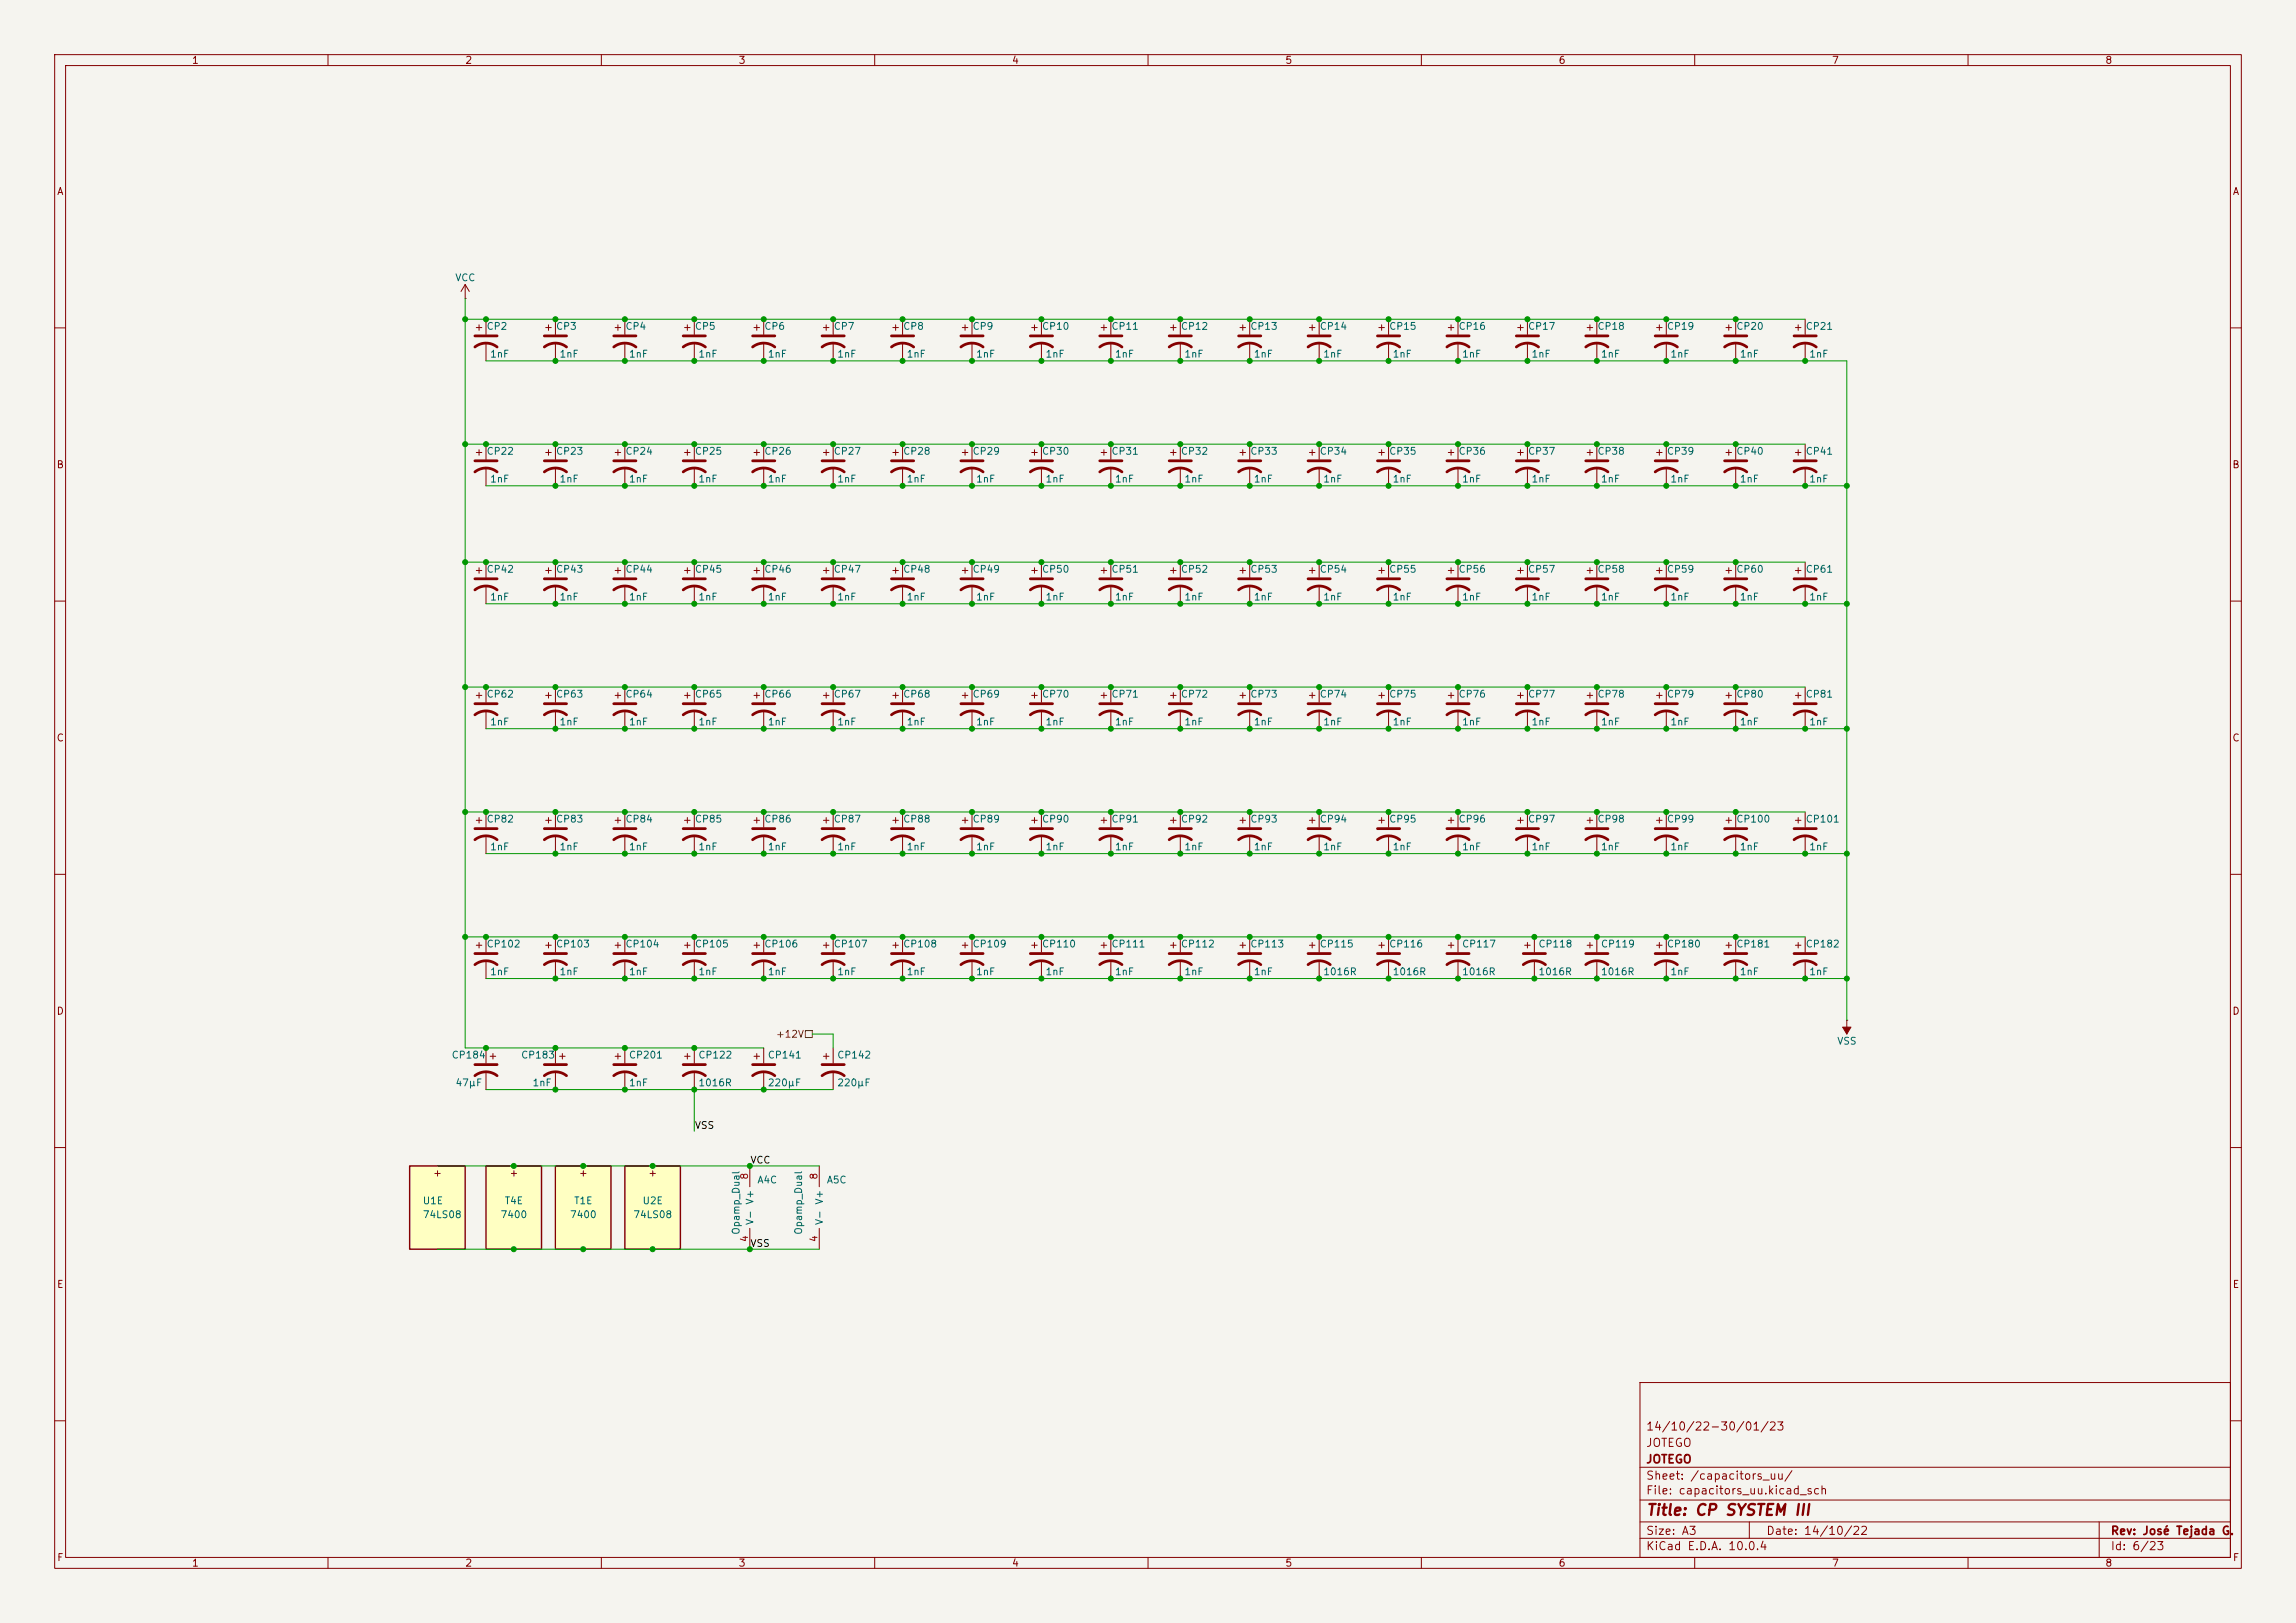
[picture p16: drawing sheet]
<svg xmlns="http://www.w3.org/2000/svg" width="420mm" height="297mm" viewBox="0 0 420 297" stroke-linecap="round" stroke-linejoin="round" font-family="sans-serif">
<defs><g id="words">
<text font-size="2" fill="#840000" x="301" y="277.8">Title: CP SYSTEM III</text>
<g font-size="1.5" fill="#840000">
<text x="301" y="262.1">14/10/22-30/01/23</text>
<text x="301" y="268.1">JOTEGO</text>
<text x="301" y="265.1">JOTEGO</text>
<text x="301" y="273.8">File: capacitors_uu.kicad_sch</text>
<text x="301" y="271.1">Sheet: /capacitors_uu/</text>
<text x="301" y="281.2">Size: A3</text>
<text x="323" y="281.2">Date: 14/10/22</text>
<text x="386" y="281.2">Rev: José Tejada G.</text>
<text x="301" y="284">KiCad E.D.A. 10.0.4</text>
<text x="386" y="284">Id: 6/23</text>
</g>
<g font-size="1.3" fill="#840000">
<text x="35" y="12">1</text>
<text x="85" y="12">2</text>
<text x="135" y="12">3</text>
<text x="185" y="12">4</text>
<text x="235" y="12">5</text>
<text x="285" y="12">6</text>
<text x="335" y="12">7</text>
<text x="385" y="12">8</text>
<text x="10.3" y="36">A</text>
<text x="408.3" y="36">A</text>
<text x="10.3" y="86">B</text>
<text x="408.2" y="86">B</text>
<text x="10.3" y="136">C</text>
<text x="408.2" y="136">C</text>
<text x="10.3" y="186">D</text>
<text x="408.2" y="186">D</text>
<text x="79.1" y="215.6">+</text>
<text x="93.1" y="215.6">+</text>
<text x="105.8" y="215.6">+</text>
<text x="118.5" y="215.6">+</text>
<text x="10.3" y="236">E</text>
<text x="408.3" y="236">E</text>
<text x="10.3" y="286">F</text>
<text x="35" y="287">1</text>
<text x="85" y="287">2</text>
<text x="135" y="287">3</text>
<text x="185" y="287">4</text>
<text x="235" y="287">5</text>
<text x="285" y="287">6</text>
<text x="335" y="287">7</text>
<text x="385" y="287">8</text>
<text x="408.3" y="286">F</text>
</g>
<g font-size="1.3" fill="#006464">
<text x="83.2" y="51.8">VCC</text>
<text x="88.9" y="60.7">CP2</text>
<text x="89.5" y="65.7">1nF</text>
<text x="101.6" y="60.7">CP3</text>
<text x="102.2" y="65.7">1nF</text>
<text x="114.3" y="60.7">CP4</text>
<text x="114.9" y="65.7">1nF</text>
<text x="127" y="60.7">CP5</text>
<text x="127.6" y="65.7">1nF</text>
<text x="139.7" y="60.7">CP6</text>
<text x="140.3" y="65.7">1nF</text>
<text x="152.4" y="60.7">CP7</text>
<text x="153" y="65.7">1nF</text>
<text x="165.1" y="60.7">CP8</text>
<text x="165.7" y="65.7">1nF</text>
<text x="177.8" y="60.7">CP9</text>
<text x="178.4" y="65.7">1nF</text>
<text x="190.5" y="60.7">CP10</text>
<text x="191.1" y="65.7">1nF</text>
<text x="203.2" y="60.7">CP11</text>
<text x="203.8" y="65.7">1nF</text>
<text x="215.9" y="60.7">CP12</text>
<text x="216.5" y="65.7">1nF</text>
<text x="228.6" y="60.7">CP13</text>
<text x="229.2" y="65.7">1nF</text>
<text x="241.3" y="60.7">CP14</text>
<text x="241.9" y="65.7">1nF</text>
<text x="254" y="60.7">CP15</text>
<text x="254.6" y="65.7">1nF</text>
<text x="266.7" y="60.7">CP16</text>
<text x="267.3" y="65.7">1nF</text>
<text x="279.4" y="60.7">CP17</text>
<text x="280" y="65.7">1nF</text>
<text x="292.1" y="60.7">CP18</text>
<text x="292.7" y="65.7">1nF</text>
<text x="304.8" y="60.7">CP19</text>
<text x="305.4" y="65.7">1nF</text>
<text x="317.5" y="60.7">CP20</text>
<text x="318.1" y="65.7">1nF</text>
<text x="330.2" y="60.7">CP21</text>
<text x="330.8" y="65.7">1nF</text>
<text x="88.9" y="83.5">CP22</text>
<text x="101.6" y="83.5">CP23</text>
<text x="114.3" y="83.5">CP24</text>
<text x="127" y="83.5">CP25</text>
<text x="139.7" y="83.5">CP26</text>
<text x="152.4" y="83.5">CP27</text>
<text x="165.1" y="83.5">CP28</text>
<text x="177.8" y="83.5">CP29</text>
<text x="190.5" y="83.5">CP30</text>
<text x="203.2" y="83.5">CP31</text>
<text x="215.9" y="83.5">CP32</text>
<text x="228.6" y="83.5">CP33</text>
<text x="241.3" y="83.5">CP34</text>
<text x="254" y="83.5">CP35</text>
<text x="266.7" y="83.5">CP36</text>
<text x="279.4" y="83.5">CP37</text>
<text x="292.1" y="83.5">CP38</text>
<text x="304.8" y="83.5">CP39</text>
<text x="317.5" y="83.5">CP40</text>
<text x="330.2" y="83.5">CP41</text>
<text x="89.5" y="88.6">1nF</text>
<text x="102.2" y="88.6">1nF</text>
<text x="114.9" y="88.6">1nF</text>
<text x="127.6" y="88.6">1nF</text>
<text x="140.3" y="88.6">1nF</text>
<text x="153" y="88.6">1nF</text>
<text x="165.7" y="88.6">1nF</text>
<text x="178.4" y="88.6">1nF</text>
<text x="191.1" y="88.6">1nF</text>
<text x="203.8" y="88.6">1nF</text>
<text x="216.5" y="88.6">1nF</text>
<text x="229.2" y="88.6">1nF</text>
<text x="241.9" y="88.6">1nF</text>
<text x="254.6" y="88.6">1nF</text>
<text x="267.3" y="88.6">1nF</text>
<text x="280" y="88.6">1nF</text>
<text x="292.7" y="88.6">1nF</text>
<text x="305.4" y="88.6">1nF</text>
<text x="318.1" y="88.6">1nF</text>
<text x="330.8" y="88.6">1nF</text>
<text x="88.9" y="105.1">CP42</text>
<text x="101.6" y="105.1">CP43</text>
<text x="114.3" y="105.1">CP44</text>
<text x="127" y="105.1">CP45</text>
<text x="139.7" y="105.1">CP46</text>
<text x="152.4" y="105.1">CP47</text>
<text x="165.1" y="105.1">CP48</text>
<text x="177.8" y="105.1">CP49</text>
<text x="190.5" y="105.1">CP50</text>
<text x="203.2" y="105.1">CP51</text>
<text x="215.9" y="105.1">CP52</text>
<text x="228.6" y="105.1">CP53</text>
<text x="241.3" y="105.1">CP54</text>
<text x="254" y="105.1">CP55</text>
<text x="266.7" y="105.1">CP56</text>
<text x="279.4" y="105.1">CP57</text>
<text x="292.1" y="105.1">CP58</text>
<text x="304.8" y="105.1">CP59</text>
<text x="317.5" y="105.1">CP60</text>
<text x="330.2" y="105.1">CP61</text>
<text x="89.5" y="110.2">1nF</text>
<text x="102.2" y="110.2">1nF</text>
<text x="114.9" y="110.2">1nF</text>
<text x="127.6" y="110.2">1nF</text>
<text x="140.3" y="110.2">1nF</text>
<text x="153" y="110.2">1nF</text>
<text x="165.7" y="110.2">1nF</text>
<text x="178.4" y="110.2">1nF</text>
<text x="191.1" y="110.2">1nF</text>
<text x="203.8" y="110.2">1nF</text>
<text x="216.5" y="110.2">1nF</text>
<text x="229.2" y="110.2">1nF</text>
<text x="241.9" y="110.2">1nF</text>
<text x="254.6" y="110.2">1nF</text>
<text x="267.3" y="110.2">1nF</text>
<text x="280" y="110.2">1nF</text>
<text x="292.7" y="110.2">1nF</text>
<text x="305.4" y="110.2">1nF</text>
<text x="318.1" y="110.2">1nF</text>
<text x="330.8" y="110.2">1nF</text>
<text x="88.9" y="128">CP62</text>
<text x="101.6" y="128">CP63</text>
<text x="114.3" y="128">CP64</text>
<text x="127" y="128">CP65</text>
<text x="139.7" y="128">CP66</text>
<text x="152.4" y="128">CP67</text>
<text x="165.1" y="128">CP68</text>
<text x="177.8" y="128">CP69</text>
<text x="190.5" y="128">CP70</text>
<text x="203.2" y="128">CP71</text>
<text x="215.9" y="128">CP72</text>
<text x="228.6" y="128">CP73</text>
<text x="241.3" y="128">CP74</text>
<text x="254" y="128">CP75</text>
<text x="266.7" y="128">CP76</text>
<text x="279.4" y="128">CP77</text>
<text x="292.1" y="128">CP78</text>
<text x="304.8" y="128">CP79</text>
<text x="317.5" y="128">CP80</text>
<text x="330.2" y="128">CP81</text>
<text x="89.5" y="133.1">1nF</text>
<text x="102.2" y="133.1">1nF</text>
<text x="114.9" y="133.1">1nF</text>
<text x="127.6" y="133.1">1nF</text>
<text x="140.3" y="133.1">1nF</text>
<text x="153" y="133.1">1nF</text>
<text x="165.7" y="133.1">1nF</text>
<text x="178.4" y="133.1">1nF</text>
<text x="191.1" y="133.1">1nF</text>
<text x="203.8" y="133.1">1nF</text>
<text x="216.5" y="133.1">1nF</text>
<text x="229.2" y="133.1">1nF</text>
<text x="241.9" y="133.1">1nF</text>
<text x="254.6" y="133.1">1nF</text>
<text x="267.3" y="133.1">1nF</text>
<text x="280" y="133.1">1nF</text>
<text x="292.7" y="133.1">1nF</text>
<text x="305.4" y="133.1">1nF</text>
<text x="318.1" y="133.1">1nF</text>
<text x="330.8" y="133.1">1nF</text>
<text x="88.9" y="150.8">CP82</text>
<text x="89.5" y="155.9">1nF</text>
<text x="101.6" y="150.8">CP83</text>
<text x="102.2" y="155.9">1nF</text>
<text x="114.3" y="150.8">CP84</text>
<text x="114.9" y="155.9">1nF</text>
<text x="127" y="150.8">CP85</text>
<text x="127.6" y="155.9">1nF</text>
<text x="139.7" y="150.8">CP86</text>
<text x="140.3" y="155.9">1nF</text>
<text x="152.4" y="150.8">CP87</text>
<text x="153" y="155.9">1nF</text>
<text x="165.1" y="150.8">CP88</text>
<text x="165.7" y="155.9">1nF</text>
<text x="177.8" y="150.8">CP89</text>
<text x="178.4" y="155.9">1nF</text>
<text x="190.5" y="150.8">CP90</text>
<text x="191.1" y="155.9">1nF</text>
<text x="203.2" y="150.8">CP91</text>
<text x="203.8" y="155.9">1nF</text>
<text x="215.9" y="150.8">CP92</text>
<text x="216.5" y="155.9">1nF</text>
<text x="228.6" y="150.8">CP93</text>
<text x="229.2" y="155.9">1nF</text>
<text x="241.3" y="150.8">CP94</text>
<text x="241.9" y="155.9">1nF</text>
<text x="254" y="150.8">CP95</text>
<text x="254.6" y="155.9">1nF</text>
<text x="266.7" y="150.8">CP96</text>
<text x="267.3" y="155.9">1nF</text>
<text x="279.4" y="150.8">CP97</text>
<text x="280" y="155.9">1nF</text>
<text x="292.1" y="150.8">CP98</text>
<text x="292.7" y="155.9">1nF</text>
<text x="304.8" y="150.8">CP99</text>
<text x="305.4" y="155.9">1nF</text>
<text x="317.5" y="150.8">CP100</text>
<text x="318.1" y="155.9">1nF</text>
<text x="330.2" y="150.8">CP101</text>
<text x="330.8" y="155.9">1nF</text>
<text x="88.9" y="173.7">CP102</text>
<text x="101.6" y="173.7">CP103</text>
<text x="114.3" y="173.7">CP104</text>
<text x="127" y="173.7">CP105</text>
<text x="139.7" y="173.7">CP106</text>
<text x="152.4" y="173.7">CP107</text>
<text x="165.1" y="173.7">CP108</text>
<text x="177.8" y="173.7">CP109</text>
<text x="190.5" y="173.7">CP110</text>
<text x="203.2" y="173.7">CP111</text>
<text x="215.9" y="173.7">CP112</text>
<text x="228.6" y="173.7">CP113</text>
<text x="241.3" y="173.7">CP115</text>
<text x="254" y="173.7">CP116</text>
<text x="267.3" y="173.7">CP117</text>
<text x="281.3" y="173.7">CP118</text>
<text x="292.7" y="173.7">CP119</text>
<text x="304.8" y="173.7">CP180</text>
<text x="317.5" y="173.7">CP181</text>
<text x="330.2" y="173.7">CP182</text>
<text x="89.5" y="178.8">1nF</text>
<text x="102.2" y="178.8">1nF</text>
<text x="114.9" y="178.8">1nF</text>
<text x="127.6" y="178.8">1nF</text>
<text x="140.3" y="178.8">1nF</text>
<text x="153" y="178.8">1nF</text>
<text x="165.7" y="178.8">1nF</text>
<text x="178.4" y="178.8">1nF</text>
<text x="191.1" y="178.8">1nF</text>
<text x="203.8" y="178.8">1nF</text>
<text x="216.5" y="178.8">1nF</text>
<text x="229.2" y="178.8">1nF</text>
<text x="241.9" y="178.8">1016R</text>
<text x="254.6" y="178.8">1016R</text>
<text x="267.3" y="178.8">1016R</text>
<text x="281.3" y="178.8">1016R</text>
<text x="292.7" y="178.8">1016R</text>
<text x="305.4" y="178.8">1nF</text>
<text x="318.1" y="178.8">1nF</text>
<text x="330.8" y="178.8">1nF</text>
<text x="336" y="191.5">VSS</text>
<text x="82.5" y="194">CP184</text>
<text x="95.2" y="194">CP183</text>
<text x="114.9" y="194">CP201</text>
<text x="127.6" y="194">CP122</text>
<text x="140.3" y="194">CP141</text>
<text x="153" y="194">CP142</text>
<text x="83.2" y="199.1">47μF</text>
<text x="97.3" y="199.1">1nF</text>
<text x="114.9" y="199.1">1nF</text>
<text x="127.6" y="199.1">1016R</text>
<text x="140.3" y="199.1">220μF</text>
<text x="153" y="199.1">220μF</text>
<text x="77.2" y="220.7">U1E</text>
<text x="92.2" y="220.7">T4E</text>
<text x="104.9" y="220.7">T1E</text>
<text x="117.4" y="220.7">U2E</text>
<text x="138.4" y="216.9">A4C</text>
<text x="151.1" y="216.9">A5C</text>
<text x="77.2" y="223.2">74LS08</text>
<text x="91.5" y="223.2">7400</text>
<text x="104.2" y="223.2">7400</text>
<text x="115.7" y="223.2">74LS08</text>
<text x="135.6" y="226.1" transform="rotate(-90 135.6 226.1)">Opamp_Dual</text>
<text x="138.1" y="224.3" transform="rotate(-90 138.1 224.3)">V- V+</text>
<text x="147" y="226.1" transform="rotate(-90 147 226.1)">Opamp_Dual</text>
<text x="150.8" y="224.3" transform="rotate(-90 150.8 224.3)">V- V+</text>
</g>
<text font-size="1.3" fill="#725600" x="141.8" y="190.2">+12V</text>
<g font-size="1.3" fill="#0f0f0f">
<text x="127" y="206.9">VSS</text>
<text x="137.2" y="213.2">VCC</text>
<text x="137.2" y="228.5">VSS</text>
</g>
<g font-size="1.3" fill="#a90000">
<text x="137.1" y="216" transform="rotate(-90 137.1 216)">8</text>
<text x="149.8" y="216" transform="rotate(-90 149.8 216)">8</text>
<text x="137.1" y="227.4" transform="rotate(-90 137.1 227.4)">4</text>
<text x="149.8" y="227.4" transform="rotate(-90 149.8 227.4)">4</text>
</g>
</g></defs>
<path d="M0 0h420v297h-420z" fill="#f5f4ef" stroke="#f5f4ef" stroke-width=".18"/>
<g fill="none" stroke="#840000" stroke-width=".18">
<path d="M10 10h400v277h-400zM12 12h396v273h-396zM60 10v2M110 10v2M160 10v2M210 10v2M260 10v2M310 10v2M360 10v2M85.1 54.6h.1M85.1 52.1l-.8 1.2M85.1 52.1l.8 1.2"/>
<path d="M85.1 52.1v2.5M87.1 59.9h1M87.6 59.4v1.1M88.9 58.4v2.8M99.8 59.9h1M100.3 59.4v1.1M101.6 58.4v2.8M112.5 59.9h1M113 59.4v1.1M114.3 58.4v2.8M125.2 59.9h1M125.7 59.4v1.1"/>
<path d="M127 58.4v2.8M137.9 59.9h1M138.4 59.4v1.1M139.7 58.4v2.8M150.6 59.9h1M151.1 59.4v1.1M152.4 58.4v2.8M252.2 59.9h1M252.7 59.4v1.1M254 58.4v2.8M10 60h2M88.9 62.7v3.3"/>
<path d="M101.6 62.7v3.3M114.3 62.7v3.3M127 62.7v3.3M139.7 62.7v3.3M152.4 62.7v3.3M254 62.7v3.3M408 60h2M87.1 82.8h1M87.6 82.3v1M88.9 81.3v2.8M88.9 85.6v3.3M99.8 82.8h1"/>
<path d="M100.3 82.3v1M101.6 81.3v2.8M101.6 85.6v3.3M112.5 82.8h1M113 82.3v1M114.3 81.3v2.8M114.3 85.6v3.3M125.2 82.8h1M125.7 82.3v1M127 81.3v2.8M127 85.6v3.3M137.9 82.8h1"/>
<path d="M138.4 82.3v1M139.7 81.3v2.8M139.7 85.6v3.3M150.6 82.8h1M151.1 82.3v1M152.4 81.3v2.8M152.4 85.6v3.3M176 82.8h1M176.5 82.3v1M177.8 81.3v2.8M177.8 85.6v3.3M264.9 82.8h1"/>
<path d="M265.4 82.3v1M266.7 81.3v2.8M266.7 85.6v3.3M277.6 82.8h1M278.1 82.3v1M279.4 81.3v2.8M279.4 85.6v3.3M315.7 82.8h1M316.2 82.3v1M317.5 81.3v2.8M317.5 85.6v3.3M10 110h2"/>
<path d="M99.8 104.4h1M100.3 103.9v1M101.6 102.9v2.8M101.6 107.2v3.3M112.5 104.4h1M113 103.9v1M114.3 102.9v2.8M114.3 107.2v3.3M125.2 104.4h1M125.7 103.9v1M127 102.9v2.8M127 107.2v3.3"/>
<path d="M137.9 104.4h1M138.4 103.9v1M139.7 102.9v2.8M139.7 107.2v3.3M150.6 104.4h1M151.1 103.9v1M152.4 102.9v2.8M152.4 107.2v3.3M163.3 104.4h1M163.8 103.9v1M165.1 102.9v2.8M165.1 107.2v3.3"/>
<path d="M176 104.4h1M176.5 103.9v1M177.8 102.9v2.8M177.8 107.2v3.3M188.7 104.4h1M189.2 103.9v1M190.5 102.9v2.8M190.5 107.2v3.3M408 110h2M87.1 127.3h1M87.6 126.7v1.1M88.9 125.7v2.8"/>
<path d="M88.9 130v3.4M137.9 127.3h1M138.4 126.7v1.1M139.7 125.7v2.8M139.7 130v3.4M150.6 127.3h1M151.1 126.7v1.1M152.4 125.7v2.8M152.4 130v3.4M163.3 127.3h1M163.8 126.7v1.1M165.1 125.7v2.8"/>
<path d="M165.1 130v3.4M176 127.3h1M176.5 126.7v1.1M177.8 125.7v2.8M177.8 130v3.4M188.7 127.3h1M189.2 126.7v1.1M190.5 125.7v2.8M190.5 130v3.4M10 160h2M87.1 150.1h1M87.6 149.6v1"/>
<path d="M88.9 148.6v2.8M88.9 152.9v3.3M99.8 150.1h1M100.3 149.6v1M101.6 148.6v2.8M101.6 152.9v3.3M112.5 150.1h1M113 149.6v1M114.3 148.6v2.8M114.3 152.9v3.3M137.9 150.1h1M138.4 149.6v1"/>
<path d="M139.7 148.6v2.8M139.7 152.9v3.3M150.6 150.1h1M151.1 149.6v1M152.4 148.6v2.8M152.4 152.9v3.3M290.3 150.1h1M290.8 149.6v1M292.1 148.6v2.8M292.1 152.9v3.3M408 160h2M87.1 173h1"/>
<path d="M87.6 172.5v1M88.9 171.5v2.7M88.9 175.8v3.3M99.8 173h1M100.3 172.5v1M101.6 171.5v2.7M101.6 175.8v3.3M112.5 173h1M113 172.5v1M114.3 171.5v2.7M114.3 175.8v3.3M125.2 173h1"/>
<path d="M125.7 172.5v1M127 171.5v2.7M127 175.8v3.3M137.9 173h1M138.4 172.5v1M139.7 171.5v2.7M139.7 175.8v3.3M150.6 173h1M151.1 172.5v1M152.4 171.5v2.7M152.4 175.8v3.3M88.9 191.8v2.8"/>
<path d="M88.9 196.1v3.3M89.7 193.3h1M90.2 192.8v1M150.6 193.3h1M151.1 192.8v1M152.4 191.8v2.8M152.4 196.1v3.3M10 210h2M408 210h2M300 253h108v32h-108zM10 260h2M300 278.5h108"/>
<path d="M300 274.5h108M300 268.5h108M320 278.5v3M384 278.5v6.5M408 260h2M60 285v2M110 285v2M160 285v2M210 285v2M260 285v2M300 281.5h108M310 285v2"/>
<path d="M360 285v2"/>
</g>
<g fill="none" stroke="#840000" stroke-width=".51">
<path d="M86.9 63.5a3.3 3.3 0 0 1 4 0M86.9 61.5h4M99.6 63.5a3.3 3.3 0 0 1 4 0M99.6 61.5h4M112.3 63.5a3.3 3.3 0 0 1 4 0M112.3 61.5h4M125 63.5a3.3 3.3 0 0 1 4 0M125 61.5h4M137.7 63.5a3.3 3.3 0 0 1 4 0M137.7 61.5h4M150.4 63.5a3.3 3.3 0 0 1 4 0M150.4 61.5h4"/>
<path d="M252 63.5a3.3 3.3 0 0 1 4 0M252 61.5h4M86.9 86.4a3.3 3.3 0 0 1 4 0M86.9 84.3h4M99.6 86.4a3.3 3.3 0 0 1 4 0M99.6 84.3h4M112.3 86.4a3.3 3.3 0 0 1 4 0M112.3 84.3h4M125 86.4a3.3 3.3 0 0 1 4 0M125 84.3h4M137.7 86.4a3.3 3.3 0 0 1 4 0M137.7 84.3h4"/>
<path d="M150.4 86.4a3.3 3.3 0 0 1 4 0M150.4 84.3h4M175.8 86.4a3.3 3.3 0 0 1 4 0M175.8 84.3h4M264.7 86.4a3.3 3.3 0 0 1 4 0M264.7 84.3h4M277.4 86.4a3.3 3.3 0 0 1 4 0M277.4 84.3h4M315.5 86.4a3.3 3.3 0 0 1 4 0M315.5 84.3h4M99.6 108a3.3 3.3 0 0 1 4 0M99.6 105.9h4"/>
<path d="M112.3 108a3.3 3.3 0 0 1 4 0M112.3 105.9h4M125 108a3.3 3.3 0 0 1 4 0M125 105.9h4M137.7 108a3.3 3.3 0 0 1 4 0M137.7 105.9h4M150.4 108a3.3 3.3 0 0 1 4 0M150.4 105.9h4M163.1 108a3.3 3.3 0 0 1 4 0M163.1 105.9h4M175.8 108a3.3 3.3 0 0 1 4 0M175.8 105.9h4"/>
<path d="M188.5 108a3.3 3.3 0 0 1 4 0M188.5 105.9h4M86.9 130.8a3.3 3.3 0 0 1 4 0M86.9 128.8h4M137.7 130.8a3.3 3.3 0 0 1 4 0M137.7 128.8h4M150.4 130.8a3.3 3.3 0 0 1 4 0M150.4 128.8h4M163.1 130.8a3.3 3.3 0 0 1 4 0M163.1 128.8h4M175.8 130.8a3.3 3.3 0 0 1 4 0M175.8 128.8h4"/>
<path d="M188.5 130.8a3.3 3.3 0 0 1 4 0M188.5 128.8h4M86.9 153.7a3.3 3.3 0 0 1 4 0M86.9 151.6h4M99.6 153.7a3.3 3.3 0 0 1 4 0M99.6 151.6h4M112.3 153.7a3.3 3.3 0 0 1 4 0M112.3 151.6h4M137.7 153.7a3.3 3.3 0 0 1 4 0M137.7 151.6h4M150.4 153.7a3.3 3.3 0 0 1 4 0M150.4 151.6h4"/>
<path d="M290.1 153.7a3.3 3.3 0 0 1 4 0M290.1 151.6h4M86.9 176.5a3.3 3.3 0 0 1 4 0M86.9 174.5h4M99.6 176.5a3.3 3.3 0 0 1 4 0M99.6 174.5h4M112.3 176.5a3.3 3.3 0 0 1 4 0M112.3 174.5h4M125 176.5a3.3 3.3 0 0 1 4 0M125 174.5h4M137.7 176.5a3.3 3.3 0 0 1 4 0M137.7 174.5h4"/>
<path d="M150.4 176.5a3.3 3.3 0 0 1 4 0M150.4 174.5h4M86.9 196.9a3.3 3.3 0 0 1 4 0M86.9 194.8h4M150.4 196.9a3.3 3.3 0 0 1 4 0M150.4 194.8h4"/>
</g>
<path d="M88.9 213.4h10.2v15.2h-10.2z" fill="#ffffc2"/>
<path d="M88.9 213.4h10.2v15.2h-10.2z" fill="none" stroke="#840000" stroke-width=".25"/>
<path d="M74.9 213.4h10.2v15.2h-10.2z" fill="#ffffc2"/>
<path d="M74.9 213.4h10.2v15.2h-10.2z" fill="none" stroke="#840000" stroke-width=".25"/>
<g fill="none" stroke="#840000" stroke-width=".51">
<path d="M86.9 108a3.3 3.3 0 0 1 4 0M86.9 105.9h4M226.6 108a3.3 3.3 0 0 1 4 0M226.6 105.9h4M239.3 108a3.3 3.3 0 0 1 4 0M239.3 105.9h4M99.6 130.8a3.3 3.3 0 0 1 4 0M99.6 128.8h4M112.3 130.8a3.3 3.3 0 0 1 4 0M112.3 128.8h4M125 130.8a3.3 3.3 0 0 1 4 0M125 128.8h4"/>
<path d="M112.3 196.9a3.3 3.3 0 0 1 4 0M112.3 194.8h4M125 196.9a3.3 3.3 0 0 1 4 0M125 194.8h4"/>
</g>
<g fill="none" stroke="#840000" stroke-width=".18">
<path d="M87.1 104.4h1M87.6 103.9v1M88.9 102.9v2.8M88.9 107.2v3.3M226.8 104.4h1M227.3 103.9v1M228.6 102.9v2.8M228.6 107.2v3.3M239.5 104.4h1M240 103.9v1M241.3 102.9v2.8M241.3 107.2v3.3"/>
<path d="M99.8 127.3h1M100.3 126.7v1.1M101.6 125.7v2.8M101.6 130v3.4M112.5 127.3h1M113 126.7v1.1M114.3 125.7v2.8M114.3 130v3.4M125.2 127.3h1M125.7 126.7v1.1M127 125.7v2.8M127 130v3.4"/>
<path d="M112.5 193.3h1M113 192.8v1M114.3 191.8v2.8M114.3 196.1v3.3M125.2 193.3h1M125.7 192.8v1M127 191.8v2.8M127 196.1v3.3"/>
</g>
<path d="M101.6 213.4h10.2v15.2h-10.2z" fill="#ffffc2"/>
<path d="M101.6 213.4h10.2v15.2h-10.2z" fill="none" stroke="#840000" stroke-width=".25"/>
<path d="M213.9 108a3.3 3.3 0 0 1 4 0M213.9 105.9h4M201.2 130.8a3.3 3.3 0 0 1 4 0M201.2 128.8h4M226.6 130.8a3.3 3.3 0 0 1 4 0M226.6 128.8h4M239.3 130.8a3.3 3.3 0 0 1 4 0M239.3 128.8h4" fill="none" stroke="#840000" stroke-width=".51"/>
<g fill="none" stroke="#840000" stroke-width=".18">
<path d="M214.1 104.4h1M214.6 103.9v1M215.9 102.9v2.8M215.9 107.2v3.3M201.4 127.3h1M201.9 126.7v1.1M203.2 125.7v2.8M203.2 130v3.4M226.8 127.3h1M227.3 126.7v1.1M228.6 125.7v2.8M228.6 130v3.4"/>
<path d="M239.5 127.3h1M240 126.7v1.1M241.3 125.7v2.8M241.3 130v3.4M137.2 213.4v3.8M149.9 213.4v3.8M137.2 224.8v3.8M149.9 224.8v3.8"/>
</g>
<path d="M114.3 213.4h10.2v15.2h-10.2z" fill="#ffffc2"/>
<path d="M114.3 213.4h10.2v15.2h-10.2z" fill="none" stroke="#840000" stroke-width=".25"/>
<g fill="none" stroke="#840000" stroke-width=".51">
<path d="M163.1 63.5a3.3 3.3 0 0 1 4 0M163.1 61.5h4M175.8 63.5a3.3 3.3 0 0 1 4 0M175.8 61.5h4M188.5 63.5a3.3 3.3 0 0 1 4 0M188.5 61.5h4M201.2 63.5a3.3 3.3 0 0 1 4 0M201.2 61.5h4M213.9 63.5a3.3 3.3 0 0 1 4 0M213.9 61.5h4M226.6 63.5a3.3 3.3 0 0 1 4 0M226.6 61.5h4"/>
<path d="M239.3 63.5a3.3 3.3 0 0 1 4 0M239.3 61.5h4M264.7 63.5a3.3 3.3 0 0 1 4 0M264.7 61.5h4M277.4 63.5a3.3 3.3 0 0 1 4 0M277.4 61.5h4M290.1 63.5a3.3 3.3 0 0 1 4 0M290.1 61.5h4M302.8 63.5a3.3 3.3 0 0 1 4 0M302.8 61.5h4M315.5 63.5a3.3 3.3 0 0 1 4 0M315.5 61.5h4"/>
<path d="M328.2 63.5a3.3 3.3 0 0 1 4 0M328.2 61.5h4M163.1 86.4a3.3 3.3 0 0 1 4 0M163.1 84.3h4M188.5 86.4a3.3 3.3 0 0 1 4 0M188.5 84.3h4M201.2 86.4a3.3 3.3 0 0 1 4 0M201.2 84.3h4M213.9 86.4a3.3 3.3 0 0 1 4 0M213.9 84.3h4M226.6 86.4a3.3 3.3 0 0 1 4 0M226.6 84.3h4"/>
<path d="M239.3 86.4a3.3 3.3 0 0 1 4 0M239.3 84.3h4M252 86.4a3.3 3.3 0 0 1 4 0M252 84.3h4M290.1 86.4a3.3 3.3 0 0 1 4 0M290.1 84.3h4M302.8 86.4a3.3 3.3 0 0 1 4 0M302.8 84.3h4M328.2 86.4a3.3 3.3 0 0 1 4 0M328.2 84.3h4M201.2 108a3.3 3.3 0 0 1 4 0M201.2 105.9h4"/>
<path d="M252 108a3.3 3.3 0 0 1 4 0M252 105.9h4M264.7 108a3.3 3.3 0 0 1 4 0M264.7 105.9h4M277.4 108a3.3 3.3 0 0 1 4 0M277.4 105.9h4M290.1 108a3.3 3.3 0 0 1 4 0M290.1 105.9h4M302.8 108a3.3 3.3 0 0 1 4 0M302.8 105.9h4M315.5 108a3.3 3.3 0 0 1 4 0M315.5 105.9h4"/>
<path d="M328.2 108a3.3 3.3 0 0 1 4 0M328.2 105.9h4M213.9 130.8a3.3 3.3 0 0 1 4 0M213.9 128.8h4M252 130.8a3.3 3.3 0 0 1 4 0M252 128.8h4M264.7 130.8a3.3 3.3 0 0 1 4 0M264.7 128.8h4M277.4 130.8a3.3 3.3 0 0 1 4 0M277.4 128.8h4M290.1 130.8a3.3 3.3 0 0 1 4 0M290.1 128.8h4"/>
<path d="M302.8 130.8a3.3 3.3 0 0 1 4 0M302.8 128.8h4M315.5 130.8a3.3 3.3 0 0 1 4 0M315.5 128.8h4M328.2 130.8a3.3 3.3 0 0 1 4 0M328.2 128.8h4M125 153.7a3.3 3.3 0 0 1 4 0M125 151.6h4M163.1 153.7a3.3 3.3 0 0 1 4 0M163.1 151.6h4M175.8 153.7a3.3 3.3 0 0 1 4 0M175.8 151.6h4"/>
<path d="M188.5 153.7a3.3 3.3 0 0 1 4 0M188.5 151.6h4M201.2 153.7a3.3 3.3 0 0 1 4 0M201.2 151.6h4M213.9 153.7a3.3 3.3 0 0 1 4 0M213.9 151.6h4M226.6 153.7a3.3 3.3 0 0 1 4 0M226.6 151.6h4M239.3 153.7a3.3 3.3 0 0 1 4 0M239.3 151.6h4M252 153.7a3.3 3.3 0 0 1 4 0M252 151.6h4"/>
<path d="M264.7 153.7a3.3 3.3 0 0 1 4 0M264.7 151.6h4M277.4 153.7a3.3 3.3 0 0 1 4 0M277.4 151.6h4M302.8 153.7a3.3 3.3 0 0 1 4 0M302.8 151.6h4M315.5 153.7a3.3 3.3 0 0 1 4 0M315.5 151.6h4M328.2 153.7a3.3 3.3 0 0 1 4 0M328.2 151.6h4M163.1 176.5a3.3 3.3 0 0 1 4 0M163.1 174.5h4"/>
<path d="M175.8 176.5a3.3 3.3 0 0 1 4 0M175.8 174.5h4M188.5 176.5a3.3 3.3 0 0 1 4 0M188.5 174.5h4M201.2 176.5a3.3 3.3 0 0 1 4 0M201.2 174.5h4M213.9 176.5a3.3 3.3 0 0 1 4 0M213.9 174.5h4M226.6 176.5a3.3 3.3 0 0 1 4 0M226.6 174.5h4M239.3 176.5a3.3 3.3 0 0 1 4 0M239.3 174.5h4"/>
<path d="M252 176.5a3.3 3.3 0 0 1 4 0M252 174.5h4M264.7 176.5a3.3 3.3 0 0 1 4 0M264.7 174.5h4M278.6 176.5a3.3 3.3 0 0 1 4.1 0M278.6 174.5h4.1M290.1 176.5a3.3 3.3 0 0 1 4 0M290.1 174.5h4M302.8 176.5a3.3 3.3 0 0 1 4 0M302.8 174.5h4M315.5 176.5a3.3 3.3 0 0 1 4 0M315.5 174.5h4"/>
<path d="M328.2 176.5a3.3 3.3 0 0 1 4 0M328.2 174.5h4M99.6 196.9a3.3 3.3 0 0 1 4 0M99.6 194.8h4M137.7 196.9a3.3 3.3 0 0 1 4 0M137.7 194.8h4"/>
</g>
<g fill="none" stroke="#840000" stroke-width=".18">
<path d="M163.3 59.9h1M163.8 59.4v1.1M165.1 58.4v2.8M176 59.9h1M176.5 59.4v1.1M177.8 58.4v2.8M188.7 59.9h1M189.2 59.4v1.1M190.5 58.4v2.8M201.4 59.9h1M201.9 59.4v1.1M203.2 58.4v2.8"/>
<path d="M214.1 59.9h1M214.6 59.4v1.1M215.9 58.4v2.8M226.8 59.9h1M227.3 59.4v1.1M228.6 58.4v2.8M239.5 59.9h1M240 59.4v1.1M241.3 58.4v2.8M264.9 59.9h1M265.4 59.4v1.1M266.7 58.4v2.8"/>
<path d="M277.6 59.9h1M278.1 59.4v1.1M279.4 58.4v2.8M290.3 59.9h1M290.8 59.4v1.1M292.1 58.4v2.8M303 59.9h1M303.5 59.4v1.1M304.8 58.4v2.8M315.7 59.9h1M316.2 59.4v1.1M317.5 58.4v2.8"/>
<path d="M328.4 59.9h1M328.9 59.4v1.1M330.2 58.4v2.8M165.1 62.7v3.3M177.8 62.7v3.3M190.5 62.7v3.3M203.2 62.7v3.3M215.9 62.7v3.3M228.6 62.7v3.3M241.3 62.7v3.3M266.7 62.7v3.3M279.4 62.7v3.3"/>
<path d="M292.1 62.7v3.3M304.8 62.7v3.3M317.5 62.7v3.3M330.2 62.7v3.3M163.3 82.8h1M163.8 82.3v1M165.1 81.3v2.8M165.1 85.6v3.3M188.7 82.8h1M189.2 82.3v1M190.5 81.3v2.8M190.5 85.6v3.3"/>
<path d="M201.4 82.8h1M201.9 82.3v1M203.2 81.3v2.8M203.2 85.6v3.3M214.1 82.8h1M214.6 82.3v1M215.9 81.3v2.8M215.9 85.6v3.3M226.8 82.8h1M227.3 82.3v1M228.6 81.3v2.8M228.6 85.6v3.3"/>
<path d="M239.5 82.8h1M240 82.3v1M241.3 81.3v2.8M241.3 85.6v3.3M252.2 82.8h1M252.7 82.3v1M254 81.3v2.8M254 85.6v3.3M290.3 82.8h1M290.8 82.3v1M292.1 81.3v2.8M292.1 85.6v3.3"/>
<path d="M303 82.8h1M303.5 82.3v1M304.8 81.3v2.8M304.8 85.6v3.3M328.4 82.8h1M328.9 82.3v1M330.2 81.3v2.8M330.2 85.6v3.3M201.4 104.4h1M201.9 103.9v1M203.2 102.9v2.8M203.2 107.2v3.3"/>
<path d="M252.2 104.4h1M252.7 103.9v1M254 102.9v2.8M254 107.2v3.3M264.9 104.4h1M265.4 103.9v1M266.7 102.9v2.8M266.7 107.2v3.3M277.6 104.4h1M278.1 103.9v1M279.4 102.9v2.8M279.4 107.2v3.3"/>
<path d="M290.3 104.4h1M290.8 103.9v1M292.1 102.9v2.8M292.1 107.2v3.3M303 104.4h1M303.5 103.9v1M304.8 102.9v2.8M304.8 107.2v3.3M315.7 104.4h1M316.2 103.9v1M317.5 102.9v2.8M317.5 107.2v3.3"/>
<path d="M328.4 104.4h1M328.9 103.9v1M330.2 102.9v2.8M330.2 107.2v3.3M214.1 127.3h1M214.6 126.7v1.1M215.9 125.7v2.8M215.9 130v3.4M252.2 127.3h1M252.7 126.7v1.1M254 125.7v2.8M254 130v3.4"/>
<path d="M264.9 127.3h1M265.4 126.7v1.1M266.7 125.7v2.8M266.7 130v3.4M277.6 127.3h1M278.1 126.7v1.1M279.4 125.7v2.8M279.4 130v3.4M290.3 127.3h1M290.8 126.7v1.1M292.1 125.7v2.8M292.1 130v3.4"/>
<path d="M303 127.3h1M303.5 126.7v1.1M304.8 125.7v2.8M304.8 130v3.4M315.7 127.3h1M316.2 126.7v1.1M317.5 125.7v2.8M317.5 130v3.4M328.4 127.3h1M328.9 126.7v1.1M330.2 125.7v2.8M330.2 130v3.4"/>
<path d="M125.2 150.1h1M125.7 149.6v1M127 148.6v2.8M127 152.9v3.3M163.3 150.1h1M163.8 149.6v1M165.1 148.6v2.8M165.1 152.9v3.3M176 150.1h1M176.5 149.6v1M177.8 148.6v2.8M177.8 152.9v3.3"/>
<path d="M188.7 150.1h1M189.2 149.6v1M190.5 148.6v2.8M190.5 152.9v3.3M201.4 150.1h1M201.9 149.6v1M203.2 148.6v2.8M203.2 152.9v3.3M214.1 150.1h1M214.6 149.6v1M215.9 148.6v2.8M215.9 152.9v3.3"/>
<path d="M226.8 150.1h1M227.3 149.6v1M228.6 148.6v2.8M228.6 152.9v3.3M239.5 150.1h1M240 149.6v1M241.3 148.6v2.8M241.3 152.9v3.3M252.2 150.1h1M252.7 149.6v1M254 148.6v2.8M254 152.9v3.3"/>
<path d="M264.9 150.1h1M265.4 149.6v1M266.7 148.6v2.8M266.7 152.9v3.3M277.6 150.1h1M278.1 149.6v1M279.4 148.6v2.8M279.4 152.9v3.3M303 150.1h1M303.5 149.6v1M304.8 148.6v2.8M304.8 152.9v3.3"/>
<path d="M315.7 150.1h1M316.2 149.6v1M317.5 148.6v2.8M317.5 152.9v3.3M328.4 150.1h1M328.9 149.6v1M330.2 148.6v2.8M330.2 152.9v3.3M163.3 173h1M163.8 172.5v1M165.1 171.5v2.7M165.1 175.8v3.3"/>
<path d="M176 173h1M176.5 172.5v1M177.8 171.5v2.7M177.8 175.8v3.3M188.7 173h1M189.2 172.5v1M190.5 171.5v2.7M190.5 175.8v3.3M201.4 173h1M201.9 172.5v1M203.2 171.5v2.7M203.2 175.8v3.3"/>
<path d="M214.1 173h1M214.6 172.5v1M215.9 171.5v2.7M215.9 175.8v3.3M226.8 173h1M227.3 172.5v1M228.6 171.5v2.7M228.6 175.8v3.3M239.5 173h1M240 172.5v1M241.3 171.5v2.7M241.3 175.8v3.3"/>
<path d="M252.2 173h1M252.7 172.5v1M254 171.5v2.7M254 175.8v3.3M264.9 173h1M265.4 172.5v1M266.7 171.5v2.7M266.7 175.8v3.3M278.9 173h1M279.4 172.5v1M280.7 171.5v2.7M280.7 175.8v3.3"/>
<path d="M290.3 173h1M290.8 172.5v1M292.1 171.5v2.7M292.1 175.8v3.3M303 173h1M303.5 172.5v1M304.8 171.5v2.7M304.8 175.8v3.3M315.7 173h1M316.2 172.5v1M317.5 171.5v2.7M317.5 175.8v3.3"/>
<path d="M328.4 173h1M328.9 172.5v1M330.2 171.5v2.7M330.2 175.8v3.3M101.6 191.8v2.8M101.6 196.1v3.3M102.4 193.3h1M102.9 192.8v1M137.9 193.3h1M138.4 192.8v1M139.7 191.8v2.8M139.7 196.1v3.3"/>
<path d="M337.8 186.7h.1M337.8 186.7v2.5"/>
</g>
<path d="M337.1 188h1.5l-.8 1.2z" fill="#840000" stroke="#840000" stroke-width=".18"/>
<path d="M147.3 188.6h1.3v1.3h-1.3z" fill="none" stroke="#725600" stroke-width=".18"/>
<g fill="none" stroke="#009600" stroke-width=".18">
<path d="M85.1 58.4h245.1M85.1 54.6v137.2h54.6M88.9 66h248.9v120.7M85.1 81.3h245.1M88.9 88.9h248.9M85.1 102.9h245.1M88.9 110.5h248.9M85.1 125.7h245.1M88.9 133.4h248.9M85.1 148.6h245.1M88.9 156.2h248.9M85.1 171.5h245.1"/>
<path d="M88.9 179.1h248.9M88.9 199.4h63.5M127 199.4v7.6M148.6 189.2h3.8v2.6M80 213.4h69.9M80 228.6h69.9"/>
</g>
<g fill="#009600" stroke="#009600" stroke-width=".18">
<circle cx="114.3" cy="156.2" r=".46"/>
<circle cx="114.3" cy="148.6" r=".46"/>
<circle cx="85.1" cy="171.5" r=".46"/>
<circle cx="88.9" cy="171.5" r=".46"/>
<circle cx="114.3" cy="191.8" r=".46"/>
<circle cx="127" cy="179.1" r=".46"/>
<circle cx="114.3" cy="179.1" r=".46"/>
<circle cx="127" cy="191.8" r=".46"/>
<circle cx="114.3" cy="171.5" r=".46"/>
<circle cx="101.6" cy="171.5" r=".46"/>
<circle cx="101.6" cy="191.8" r=".46"/>
<circle cx="101.6" cy="179.1" r=".46"/>
<circle cx="127" cy="171.5" r=".46"/>
<circle cx="88.9" cy="191.8" r=".46"/>
<circle cx="101.6" cy="156.2" r=".46"/>
<circle cx="101.6" cy="148.6" r=".46"/>
<circle cx="139.7" cy="171.5" r=".46"/>
<circle cx="139.7" cy="156.2" r=".46"/>
<circle cx="127" cy="156.2" r=".46"/>
<circle cx="139.7" cy="179.1" r=".46"/>
<circle cx="165.1" cy="156.2" r=".46"/>
<circle cx="165.1" cy="171.5" r=".46"/>
<circle cx="165.1" cy="179.1" r=".46"/>
<circle cx="139.7" cy="133.4" r=".46"/>
<circle cx="139.7" cy="148.6" r=".46"/>
<circle cx="127" cy="125.7" r=".46"/>
<circle cx="127" cy="133.4" r=".46"/>
<circle cx="139.7" cy="125.7" r=".46"/>
<circle cx="152.4" cy="179.1" r=".46"/>
<circle cx="152.4" cy="171.5" r=".46"/>
<circle cx="152.4" cy="156.2" r=".46"/>
<circle cx="165.1" cy="148.6" r=".46"/>
<circle cx="152.4" cy="148.6" r=".46"/>
<circle cx="94" cy="228.6" r=".46"/>
<circle cx="106.7" cy="228.6" r=".46"/>
<circle cx="127" cy="199.4" r=".46"/>
<circle cx="114.3" cy="199.4" r=".46"/>
<circle cx="106.7" cy="213.4" r=".46"/>
<circle cx="101.6" cy="199.4" r=".46"/>
<circle cx="137.2" cy="228.6" r=".46"/>
<circle cx="137.2" cy="213.4" r=".46"/>
<circle cx="119.4" cy="213.4" r=".46"/>
<circle cx="119.4" cy="228.6" r=".46"/>
<circle cx="139.7" cy="199.4" r=".46"/>
<circle cx="94" cy="213.4" r=".46"/>
<circle cx="152.4" cy="125.7" r=".46"/>
<circle cx="152.4" cy="133.4" r=".46"/>
<circle cx="190.5" cy="148.6" r=".46"/>
<circle cx="190.5" cy="156.2" r=".46"/>
<circle cx="190.5" cy="125.7" r=".46"/>
<circle cx="190.5" cy="133.4" r=".46"/>
<circle cx="177.8" cy="171.5" r=".46"/>
<circle cx="177.8" cy="179.1" r=".46"/>
<circle cx="177.8" cy="148.6" r=".46"/>
<circle cx="177.8" cy="156.2" r=".46"/>
<circle cx="190.5" cy="179.1" r=".46"/>
<circle cx="190.5" cy="171.5" r=".46"/>
<circle cx="330.2" cy="156.2" r=".46"/>
<circle cx="317.5" cy="156.2" r=".46"/>
<circle cx="304.8" cy="179.1" r=".46"/>
<circle cx="317.5" cy="171.5" r=".46"/>
<circle cx="304.8" cy="171.5" r=".46"/>
<circle cx="330.2" cy="179.1" r=".46"/>
<circle cx="317.5" cy="179.1" r=".46"/>
<circle cx="304.8" cy="156.2" r=".46"/>
<circle cx="304.8" cy="148.6" r=".46"/>
<circle cx="337.8" cy="156.2" r=".46"/>
<circle cx="337.8" cy="133.4" r=".46"/>
<circle cx="330.2" cy="133.4" r=".46"/>
<circle cx="337.8" cy="179.1" r=".46"/>
<circle cx="266.7" cy="156.2" r=".46"/>
<circle cx="279.4" cy="156.2" r=".46"/>
<circle cx="266.7" cy="148.6" r=".46"/>
<circle cx="266.7" cy="179.1" r=".46"/>
<circle cx="280.7" cy="179.1" r=".46"/>
<circle cx="280.7" cy="171.5" r=".46"/>
<circle cx="266.7" cy="171.5" r=".46"/>
<circle cx="254" cy="171.5" r=".46"/>
<circle cx="241.3" cy="171.5" r=".46"/>
<circle cx="254" cy="179.1" r=".46"/>
<circle cx="292.1" cy="179.1" r=".46"/>
<circle cx="292.1" cy="156.2" r=".46"/>
<circle cx="292.1" cy="171.5" r=".46"/>
<circle cx="254" cy="156.2" r=".46"/>
<circle cx="279.4" cy="148.6" r=".46"/>
<circle cx="292.1" cy="148.6" r=".46"/>
<circle cx="317.5" cy="58.4" r=".46"/>
<circle cx="304.8" cy="58.4" r=".46"/>
<circle cx="317.5" cy="66" r=".46"/>
<circle cx="330.2" cy="66" r=".46"/>
<circle cx="317.5" cy="81.3" r=".46"/>
<circle cx="317.5" cy="110.5" r=".46"/>
<circle cx="304.8" cy="102.9" r=".46"/>
<circle cx="279.4" cy="110.5" r=".46"/>
<circle cx="279.4" cy="125.7" r=".46"/>
<circle cx="292.1" cy="110.5" r=".46"/>
<circle cx="330.2" cy="88.9" r=".46"/>
<circle cx="317.5" cy="88.9" r=".46"/>
<circle cx="337.8" cy="88.9" r=".46"/>
<circle cx="317.5" cy="102.9" r=".46"/>
<circle cx="317.5" cy="148.6" r=".46"/>
<circle cx="317.5" cy="125.7" r=".46"/>
<circle cx="317.5" cy="133.4" r=".46"/>
<circle cx="304.8" cy="133.4" r=".46"/>
<circle cx="304.8" cy="110.5" r=".46"/>
<circle cx="292.1" cy="88.9" r=".46"/>
<circle cx="304.8" cy="88.9" r=".46"/>
<circle cx="337.8" cy="110.5" r=".46"/>
<circle cx="330.2" cy="110.5" r=".46"/>
<circle cx="304.8" cy="125.7" r=".46"/>
<circle cx="292.1" cy="125.7" r=".46"/>
<circle cx="292.1" cy="81.3" r=".46"/>
<circle cx="304.8" cy="66" r=".46"/>
<circle cx="304.8" cy="81.3" r=".46"/>
<circle cx="279.4" cy="81.3" r=".46"/>
<circle cx="279.4" cy="88.9" r=".46"/>
<circle cx="279.4" cy="102.9" r=".46"/>
<circle cx="292.1" cy="102.9" r=".46"/>
<circle cx="292.1" cy="58.4" r=".46"/>
<circle cx="292.1" cy="66" r=".46"/>
<circle cx="203.2" cy="171.5" r=".46"/>
<circle cx="215.9" cy="156.2" r=".46"/>
<circle cx="203.2" cy="179.1" r=".46"/>
<circle cx="215.9" cy="179.1" r=".46"/>
<circle cx="215.9" cy="171.5" r=".46"/>
<circle cx="228.6" cy="148.6" r=".46"/>
<circle cx="228.6" cy="156.2" r=".46"/>
<circle cx="241.3" cy="179.1" r=".46"/>
<circle cx="203.2" cy="156.2" r=".46"/>
<circle cx="203.2" cy="148.6" r=".46"/>
<circle cx="215.9" cy="148.6" r=".46"/>
<circle cx="228.6" cy="171.5" r=".46"/>
<circle cx="228.6" cy="179.1" r=".46"/>
<circle cx="241.3" cy="66" r=".46"/>
<circle cx="254" cy="58.4" r=".46"/>
<circle cx="241.3" cy="58.4" r=".46"/>
<circle cx="203.2" cy="66" r=".46"/>
<circle cx="203.2" cy="58.4" r=".46"/>
<circle cx="228.6" cy="81.3" r=".46"/>
<circle cx="215.9" cy="81.3" r=".46"/>
<circle cx="203.2" cy="81.3" r=".46"/>
<circle cx="241.3" cy="102.9" r=".46"/>
<circle cx="241.3" cy="81.3" r=".46"/>
<circle cx="228.6" cy="66" r=".46"/>
<circle cx="215.9" cy="58.4" r=".46"/>
<circle cx="215.9" cy="66" r=".46"/>
<circle cx="228.6" cy="58.4" r=".46"/>
<circle cx="254" cy="148.6" r=".46"/>
<circle cx="241.3" cy="148.6" r=".46"/>
<circle cx="241.3" cy="133.4" r=".46"/>
<circle cx="241.3" cy="156.2" r=".46"/>
<circle cx="254" cy="133.4" r=".46"/>
<circle cx="266.7" cy="110.5" r=".46"/>
<circle cx="266.7" cy="125.7" r=".46"/>
<circle cx="254" cy="110.5" r=".46"/>
<circle cx="266.7" cy="133.4" r=".46"/>
<circle cx="292.1" cy="133.4" r=".46"/>
<circle cx="279.4" cy="133.4" r=".46"/>
<circle cx="241.3" cy="125.7" r=".46"/>
<circle cx="254" cy="125.7" r=".46"/>
<circle cx="266.7" cy="102.9" r=".46"/>
<circle cx="266.7" cy="66" r=".46"/>
<circle cx="254" cy="81.3" r=".46"/>
<circle cx="266.7" cy="81.3" r=".46"/>
<circle cx="266.7" cy="58.4" r=".46"/>
<circle cx="279.4" cy="58.4" r=".46"/>
<circle cx="279.4" cy="66" r=".46"/>
<circle cx="254" cy="88.9" r=".46"/>
<circle cx="254" cy="102.9" r=".46"/>
<circle cx="254" cy="66" r=".46"/>
<circle cx="266.7" cy="88.9" r=".46"/>
<circle cx="215.9" cy="110.5" r=".46"/>
<circle cx="215.9" cy="102.9" r=".46"/>
<circle cx="228.6" cy="133.4" r=".46"/>
<circle cx="215.9" cy="125.7" r=".46"/>
<circle cx="215.9" cy="133.4" r=".46"/>
<circle cx="228.6" cy="102.9" r=".46"/>
<circle cx="228.6" cy="88.9" r=".46"/>
<circle cx="215.9" cy="88.9" r=".46"/>
<circle cx="203.2" cy="125.7" r=".46"/>
<circle cx="203.2" cy="133.4" r=".46"/>
<circle cx="203.2" cy="88.9" r=".46"/>
<circle cx="203.2" cy="110.5" r=".46"/>
<circle cx="203.2" cy="102.9" r=".46"/>
<circle cx="228.6" cy="125.7" r=".46"/>
<circle cx="228.6" cy="110.5" r=".46"/>
<circle cx="241.3" cy="88.9" r=".46"/>
<circle cx="241.3" cy="110.5" r=".46"/>
<circle cx="85.1" cy="148.6" r=".46"/>
<circle cx="88.9" cy="148.6" r=".46"/>
<circle cx="101.6" cy="102.9" r=".46"/>
<circle cx="85.1" cy="102.9" r=".46"/>
<circle cx="88.9" cy="102.9" r=".46"/>
<circle cx="88.9" cy="125.7" r=".46"/>
<circle cx="85.1" cy="125.7" r=".46"/>
<circle cx="114.3" cy="125.7" r=".46"/>
<circle cx="114.3" cy="133.4" r=".46"/>
<circle cx="127" cy="148.6" r=".46"/>
<circle cx="101.6" cy="125.7" r=".46"/>
<circle cx="101.6" cy="133.4" r=".46"/>
<circle cx="101.6" cy="110.5" r=".46"/>
<circle cx="114.3" cy="110.5" r=".46"/>
<circle cx="152.4" cy="102.9" r=".46"/>
<circle cx="152.4" cy="110.5" r=".46"/>
<circle cx="165.1" cy="110.5" r=".46"/>
<circle cx="152.4" cy="88.9" r=".46"/>
<circle cx="177.8" cy="133.4" r=".46"/>
<circle cx="177.8" cy="125.7" r=".46"/>
<circle cx="177.8" cy="102.9" r=".46"/>
<circle cx="165.1" cy="88.9" r=".46"/>
<circle cx="165.1" cy="102.9" r=".46"/>
<circle cx="177.8" cy="88.9" r=".46"/>
<circle cx="190.5" cy="110.5" r=".46"/>
<circle cx="190.5" cy="102.9" r=".46"/>
<circle cx="177.8" cy="110.5" r=".46"/>
<circle cx="165.1" cy="133.4" r=".46"/>
<circle cx="165.1" cy="125.7" r=".46"/>
<circle cx="139.7" cy="110.5" r=".46"/>
<circle cx="127" cy="110.5" r=".46"/>
<circle cx="127" cy="88.9" r=".46"/>
<circle cx="127" cy="81.3" r=".46"/>
<circle cx="139.7" cy="81.3" r=".46"/>
<circle cx="139.7" cy="88.9" r=".46"/>
<circle cx="127" cy="66" r=".46"/>
<circle cx="114.3" cy="66" r=".46"/>
<circle cx="127" cy="58.4" r=".46"/>
<circle cx="139.7" cy="58.4" r=".46"/>
<circle cx="139.7" cy="66" r=".46"/>
<circle cx="139.7" cy="102.9" r=".46"/>
<circle cx="114.3" cy="102.9" r=".46"/>
<circle cx="127" cy="102.9" r=".46"/>
<circle cx="101.6" cy="58.4" r=".46"/>
<circle cx="101.6" cy="66" r=".46"/>
<circle cx="114.3" cy="58.4" r=".46"/>
<circle cx="85.1" cy="81.3" r=".46"/>
<circle cx="88.9" cy="81.3" r=".46"/>
<circle cx="101.6" cy="88.9" r=".46"/>
<circle cx="101.6" cy="81.3" r=".46"/>
<circle cx="114.3" cy="88.9" r=".46"/>
<circle cx="114.3" cy="81.3" r=".46"/>
<circle cx="88.9" cy="58.4" r=".46"/>
<circle cx="85.1" cy="58.4" r=".46"/>
<circle cx="177.8" cy="58.4" r=".46"/>
<circle cx="177.8" cy="66" r=".46"/>
<circle cx="165.1" cy="58.4" r=".46"/>
<circle cx="177.8" cy="81.3" r=".46"/>
<circle cx="190.5" cy="81.3" r=".46"/>
<circle cx="190.5" cy="58.4" r=".46"/>
<circle cx="190.5" cy="66" r=".46"/>
<circle cx="190.5" cy="88.9" r=".46"/>
<circle cx="152.4" cy="66" r=".46"/>
<circle cx="152.4" cy="58.4" r=".46"/>
<circle cx="165.1" cy="66" r=".46"/>
<circle cx="152.4" cy="81.3" r=".46"/>
<circle cx="165.1" cy="81.3" r=".46"/>
</g>
<use href="#words"/>
</svg>
